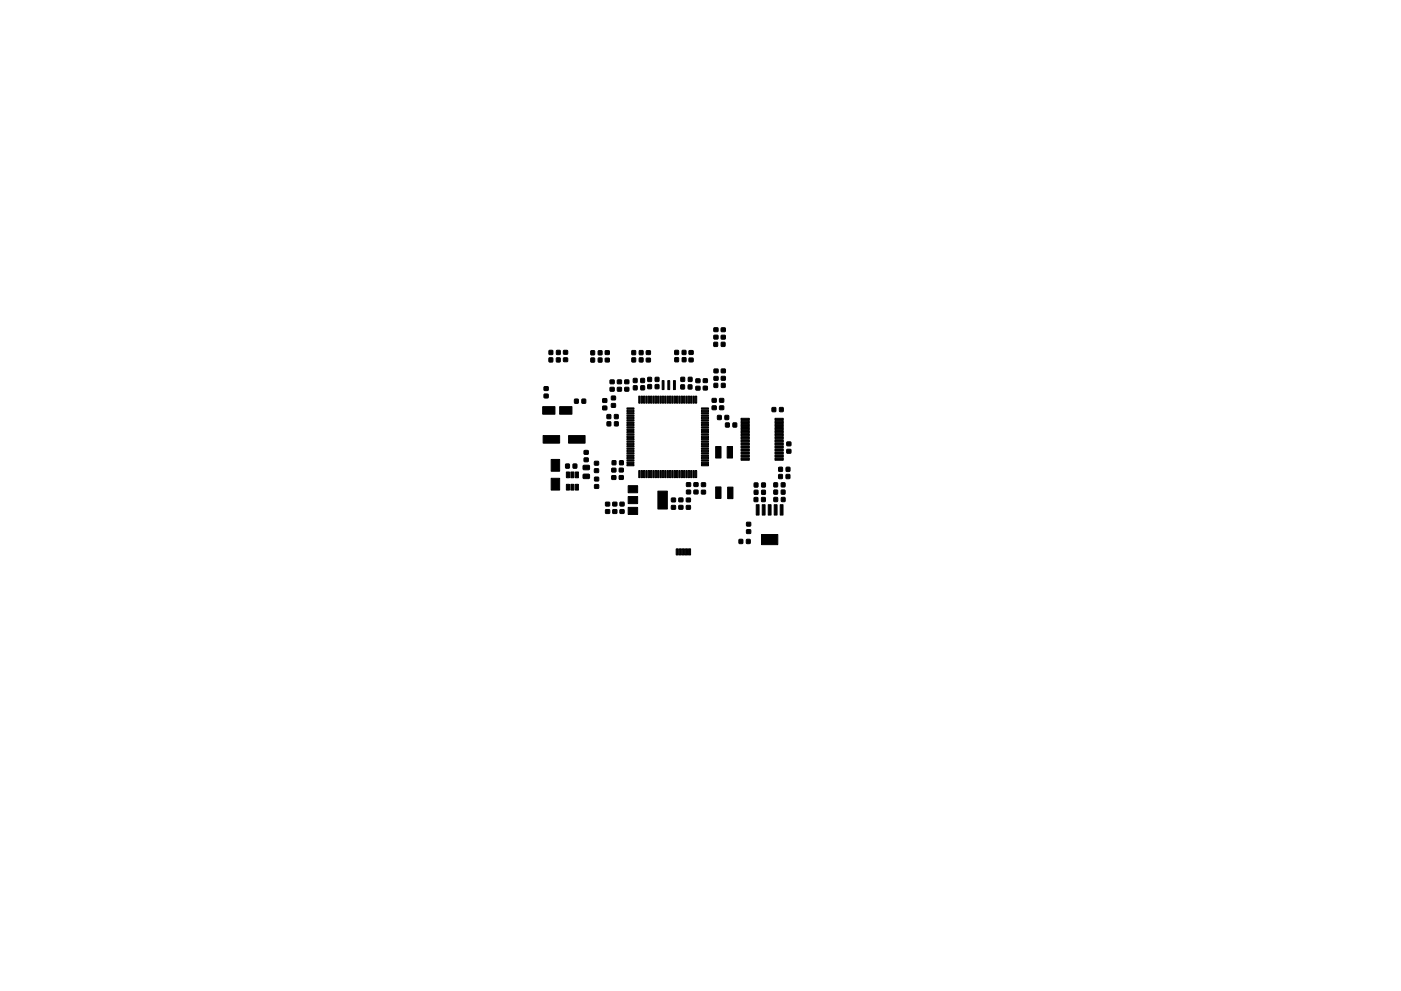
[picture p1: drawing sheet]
<svg xmlns="http://www.w3.org/2000/svg" width="297mm" height="210mm" viewBox="0 0 297 210" stroke-linecap="round" stroke-linejoin="round" font-family="sans-serif">
<g fill="#000" stroke="#000" stroke-width=".21">
<path d="M116.4 75.9l.8 .1v.8h-.8zM116.4 74.4h.8v.8h-.8zM118 75.9l.8 .1-.1 .8h-.7zM118 74.4h.8l-.1 .8h-.7zM119.5 76l.8-.1v.8h-.8zM119.5 74.4h.8v.7h-.8zM125.3 74.4l.8 .1-.1 .8-.7-.1zM125.3 76h.8l-.1 .8h-.7zM126.9 74.4l.7 .1v.8l-.8-.1zM126.9 76h.7v.8h-.8zM128.3 74.4h.8l.1 .8h-.8zM128.3 76h.8l.1 .7-.8 .1z"/>
<path d="M134 75.9l.8 .1-.1 .8h-.7zM134 74.4h.8l-.1 .8h-.7zM135.6 75.9l.7 .1v.8h-.8zM135.6 74.4h.7v.8h-.8zM137 76h.9v.7l-.8 .1zM137 74.4h.9v.8h-.8zM143.1 74.4h.7v.8h-.7zM143.1 75.9h.8l-.1 .8h-.7zM144.7 74.4h.7v.8h-.8zM144.7 75.9h.7v.8h-.7zM146.1 74.4h.8v.7l-.8 .1zM146.1 76h.8v.7l-.8 .1z"/>
<path d="M151.4 72.6l.7 .1v.8h-.7zM151.4 69.6h.8v.7h-.8zM151.4 71.2l.8-.1v.8h-.8zM151.4 79.9h.8v.7l-.8 .1zM151.4 78.3h.8v.8h-.8zM152.9 72.6l.8 .1v.8h-.8zM152.9 69.6h.9v.7h-.9zM152.9 71.2h.9v.7h-.9zM152.9 79.9h.8l.1 .7-.8 .1zM152.9 78.3h.8l.1 .7-.8 .1zM115.1 86.3h2.6v1.6h-2.6zM115.1 92.4h3.6v1.6h-3.6z"/>
<path d="M115.4 83.6h.8v.8h-.8zM115.4 82.1h.8v.7h-.8zM118.7 86.3h2.6v1.6h-2.6zM116.9 97.5h1.8v2.5h-1.8zM120.5 92.4h3.6v1.6h-3.6zM119.9 98.5h.8v.8h-.8zM121.5 98.5h.8v.8h-.8zM121.8 84.7h.8v.8h-.8zM123.4 84.7h.8l-.1 .8h-.7zM123.9 95.6h.8v.7l-.8 .1zM123.9 97.2h.8v.7h-.8zM123.7 98.8l1.2-.1 .1 .9h-1.3z"/>
<path d="M126.1 99.5h.8v.7h-.8zM126.1 97.9h.8v.7l-.8 .1zM127.8 84.6h.8v.7l-.8 .1zM127.8 86.2h.8v.7h-.8zM128.7 88h.8v.8h-.8zM128.7 89.5h.8v.8h-.8zM129.4 82.2h.8v.7l-.8 .1zM129.4 80.6h.8v.8h-.8zM129.6 84.1h.9v.7h-.8zM129.6 85.6h.9v.8h-.8zM129.7 99.4h.8l.1 .7h-.9zM129.8 97.8h.8l-.1 .8h-.7z"/>
<path d="M130.3 88h.8l-.1 .8h-.7zM130.3 89.5h.8l-.1 .8h-.7zM130.9 82.2h.8l.1 .7-.9 .1zM130.9 80.6h.8l.1 .8h-.9zM131.4 97.8h.7v.8h-.7zM131.3 99.4h.8v.7h-.8zM132.9 86.5h1.5v.3h-1.5zM132.9 87h1.5v.3h-1.5zM132.9 87.5h1.5v.3h-1.5zM132.9 88h1.5v.3h-1.5zM132.9 88.5h1.5v.3h-1.5zM132.9 89h1.5v.3h-1.5z"/>
<path d="M132.9 89.5h1.5v.3h-1.5zM132.9 90h1.5v.3h-1.5zM132.9 90.5h1.5v.3h-1.5zM132.9 91h1.5v.3h-1.5zM132.9 91.5h1.5v.3h-1.5zM132.9 92h1.5v.3h-1.5zM132.9 92.5h1.5v.3h-1.5zM132.9 93h1.5v.3h-1.5zM132.9 93.5h1.5v.3h-1.5zM132.9 94h1.5v.3h-1.5zM132.9 94.5h1.5v.3h-1.5zM132.9 95h1.5v.3h-1.5z"/>
<path d="M132.9 95.5h1.5v.3h-1.5zM132.9 96h1.5v.3h-1.5zM132.9 96.5h1.5v.3h-1.5zM132.9 97h1.5v.3h-1.5zM132.9 97.5h1.5v.3h-1.5zM132.9 98h1.5v.3h-1.5zM132.9 98.5h1.5v.3h-1.5zM132.5 80.6h.8v.8h-.8zM132.5 82.2h.8v.7l-.8 .1zM134.3 80.3h.8l-.1 .9-.7-.1zM134.3 81.9h.8l-.1 .8h-.7zM135.4 84h.3v1.5h-.3z"/>
<path d="M135.4 99.8h.3v1.5h-.3zM135.9 84h.3v1.5h-.3zM135.9 99.8h.3v1.5h-.3zM136.4 84h.3v1.5h-.3zM136.4 99.8h.3v1.5h-.3zM135.9 80.3h.7v.9l-.7-.1zM135.9 81.9h.7v.8h-.7zM136.9 84h.3v1.5h-.3zM136.9 99.8h.3v1.5h-.3zM137.4 84h.3v1.5h-.3zM137.4 99.8h.3v1.5h-.3zM137.9 84h.3v1.5h-.3z"/>
<path d="M137.9 99.8h.3v1.5h-.3zM137.4 80.1h.7v.8h-.8zM137.4 81.6h.7v.9l-.8-.1zM138.4 84h.3v1.5h-.3zM138.4 99.8h.3v1.5h-.3zM138.9 84h.3v1.5h-.3zM138.9 99.8h.3v1.5h-.3zM139.4 84h.3v1.5h-.3zM139.4 99.8h.3v1.5h-.3zM138.9 80.1h.8v.8h-.8zM138.9 81.6h.8v.9l-.8-.1zM139.9 84h.3v1.5h-.3z"/>
<path d="M139.9 99.8h.3v1.5h-.3zM140.4 80.8h.4v1.9h-.4zM140.4 84h.3v1.5h-.3zM140.4 99.8h.3v1.5h-.3zM140.9 84h.3v1.5h-.3zM140.9 99.8h.3v1.5h-.3zM141.4 84h.3v1.5h-.3zM141.4 99.8h.3v1.5h-.3zM141.6 80.8h.4v1.9h-.4zM141.9 84h.3v1.5h-.3zM141.9 99.8h.3v1.5h-.3zM142.4 84h.3v1.5h-.3z"/>
<path d="M142.4 99.8h.3v1.5h-.3zM142.8 80.8h.4v1.9h-.4zM142.9 84h.3v1.5h-.3zM142.9 99.8h.3v1.5h-.3zM143.4 84h.3v1.5h-.3zM143.4 99.8h.3v1.5h-.3zM143.9 84h.3v1.5h-.3zM143.9 99.8h.3v1.5h-.3zM144.4 84h.3v1.5h-.3zM144.4 99.8h.3v1.5h-.3zM144.9 84h.3v1.5h-.3zM144.9 99.8h.3v1.5h-.3z"/>
<path d="M144.4 81.7h.7v.8h-.8zM144.4 80.1h.7v.8h-.7zM145.4 84h.3v1.5h-.3zM145.4 99.8h.3v1.5h-.3zM145.9 84h.3v1.5h-.3zM145.9 99.8h.3v1.5h-.3zM146.4 84h.3v1.5h-.3zM146.4 99.8h.3v1.5h-.3zM145.9 81.7h.8v.8h-.8zM146 80.1h.7v.8h-.8zM146.9 84h.3v1.5h-.3zM146.9 99.8h.3v1.5h-.3z"/>
<path d="M147.4 84h.3v1.5h-.3zM147.4 99.8h.3v1.5h-.3zM147.6 82h.8v.7h-.8zM147.6 80.4h.8v.7l-.8 .1zM148.7 98.5h1.5v.3h-1.5zM148.7 98h1.5v.3h-1.5zM148.7 97.5h1.5v.3h-1.5zM148.7 97h1.5v.3h-1.5zM148.7 96.5h1.5v.3h-1.5zM148.7 96h1.5v.3h-1.5zM148.7 95.5h1.5v.3h-1.5zM148.7 95h1.5v.3h-1.5z"/>
<path d="M148.7 94.5h1.5v.3h-1.5zM148.7 94h1.5v.3h-1.5zM148.7 93.5h1.5v.3h-1.5zM148.7 93h1.5v.3h-1.5zM148.7 92.5h1.5v.3h-1.5zM148.7 92h1.5v.3h-1.5zM148.7 91.5h1.5v.3h-1.5zM148.7 91h1.5v.3h-1.5zM148.7 90.5h1.5v.3h-1.5zM148.7 90h1.5v.3h-1.5zM148.7 89.5h1.5v.3h-1.5zM148.7 89h1.5v.3h-1.5z"/>
<path d="M148.7 88.5h1.5v.3h-1.5zM148.7 88h1.5v.3h-1.5zM148.7 87.5h1.5v.3h-1.5zM148.7 87h1.5v.3h-1.5zM148.7 86.5h1.5v.3h-1.5zM149.1 82l.8-.1 .1 .8h-.9zM149.1 80.4h.8l.1 .7h-.9zM151 84.6h.8v.7h-.8zM151 86.1h.8v.8h-.8zM151.7 94.7h1.2v2.5h-1.2zM151.4 81.4h.7v.8h-.7zM152.1 88.2h.8v.8h-.8z"/>
<path d="M152.6 84.6h.8v.7h-.8zM152.6 86.1h.8v.8h-.8zM153 81.4h.7v.8h-.7zM154.2 94.7h1.1v2.5h-1.1zM153.7 88.2h.8v.8h-.8zM153.8 89.8h.8v.8h-.8zM155.4 89.8h.8v.8h-.8zM157.1 97.2h1.8v.4h-1.8zM157.1 96.5h1.8v.5h-1.8zM157.1 95.9h1.8v.4h-1.8zM157.1 95.2h1.8v.5h-1.8zM157.1 94.6h1.8v.4h-1.8z"/>
<path d="M157.1 93.9h1.8v.5h-1.8zM157.1 93.3h1.8v.4h-1.8zM157.1 92.6h1.8v.5h-1.8zM157.1 92h1.8v.4h-1.8zM157.1 91.3h1.8v.5h-1.8zM157.1 90.7h1.8v.4h-1.8zM157.1 90h1.8v.5h-1.8zM157.1 89.4h1.8v.4h-1.8zM157.1 88.7h1.8v.5h-1.8zM164.3 88.7h1.8v.5h-1.8zM164.3 89.4h1.8v.4h-1.8zM164.3 90h1.8v.5h-1.8z"/>
<path d="M164.3 90.7h1.8v.4h-1.8zM164.3 91.3h1.8v.5h-1.8zM164.3 92h1.8v.4h-1.8zM164.3 92.6h1.8v.5h-1.8zM164.3 93.3h1.8v.4h-1.8zM164.3 93.9h1.8v.5h-1.8zM164.3 94.6h1.8v.4h-1.8zM164.3 95.2h1.8v.5h-1.8zM164.3 95.9h1.8v.4h-1.8zM164.3 96.5h1.8v.5h-1.8zM164.3 97.2h1.8v.4h-1.8zM163.7 86.5h.8l-.1 .8h-.7z"/>
<path d="M165.1 99.2h.8v.8h-.8zM165.3 86.5h.7v.8h-.7zM166.7 99.2h.8l-.1 .8h-.7zM166.8 93.8h.8l.1 .7-.8 .1zM166.8 95.4h.8l.1 .7h-.8zM116.9 101.5h1.8v2.5h-1.8zM120.1 100.1h.6v1.3h-.6zM120.1 102.8h.6v1.2h-.6zM121 100.1h.7v1.3h-.7zM121 102.8h.7v1.2h-.7zM122 100.1h.6v1.3h-.6zM122 102.8h.6v1.2h-.6z"/>
<path d="M123.7 100.6h1.2l.1 .8-1.3 .1zM126.1 101.3h.8v.7h-.8zM126.1 102.8h.8v.8h-.8zM128.4 106.6h.8v.7h-.8zM128.4 108.2l.8-.1v.8h-.8zM129.7 100.9h.8l.1 .8h-.9zM129.9 108.2l.8-.1 .1 .8h-.8zM129.9 106.6h.8l.1 .7h-.8zM131.3 100.9h.8v.8h-.8zM131.5 106.6h.8v.7h-.8zM131.5 108.2l.8-.1v.8h-.8zM133.2 105.3h2v1.5h-2z"/>
<path d="M133.2 107.6h2v1.5h-2zM133.2 103h2v1.5h-2zM139.5 104.2h2v3.8h-2zM142.4 105.7h.8v.7l-.8 .1zM142.4 107.3h.8v.7h-.8zM143.4 116.4h.4v1.3h-.4zM144 116.4h.5v1.3h-.5zM143.9 107.3l.9-.1v.8h-.8zM143.9 105.7h.9v.7h-.8zM144.7 116.4h.4v1.3h-.4zM145.3 116.4h.5v1.3h-.5zM146 116.4h.4v1.3h-.4z"/>
<path d="M145.5 107.3h.8l.1 .7h-.8zM145.5 105.7h.8l.1 .7-.8 .1zM145.6 104h.8v.7l-.8 .1zM145.6 102.4h.8v.8h-.8zM147.1 102.4h.9v.8h-.9zM147.1 104h.9v.7l-.8 .1zM148.7 102.5l.8-.1 .1 .8h-.8zM148.7 104h.9v.8h-.9zM151.7 103.3h1.2v2.4h-1.2zM154.3 103.3h1.1v2.5h-1.1zM156.7 114.5h.8l-.1 .8h-.7zM158.3 114.5h.7v.8h-.7z"/>
<path d="M158.3 110.8h.8v.8h-.8zM158.3 112.4h.8v.7l-.8 .1zM160.3 107.1h.6v2.2h-.6zM159.9 105.6h.8l-.1 .8h-.7zM159.9 102.5h.8v.8h-.8zM159.9 104l.8 .1v.8l-.8-.1zM161.5 113.4h3.4v2.2h-3.4zM161.6 107.1h.6v2.2h-.6zM161.5 105.6h.7v.8h-.7zM161.5 102.5h.8l-.1 .8h-.7zM161.5 104l.8 .1-.1 .8-.7-.1zM162.9 107.1h.6v2.2h-.6z"/>
<path d="M164.2 107.1h.5v2.2h-.5zM164.1 104h.8l-.1 .8h-.7zM164.1 102.5h.8l-.1 .8h-.7zM164.1 105.6h.7v.8h-.7zM165.4 107.1h.6v2.2h-.6zM165.1 100.7h.8l-.1 .8h-.7zM165.7 104h.7v.8h-.8zM165.7 102.5h.7v.8h-.8zM165.7 105.6h.7v.8h-.7zM166.7 100.7h.8l-.1 .8h-.7z"/>
</g>
</svg>
